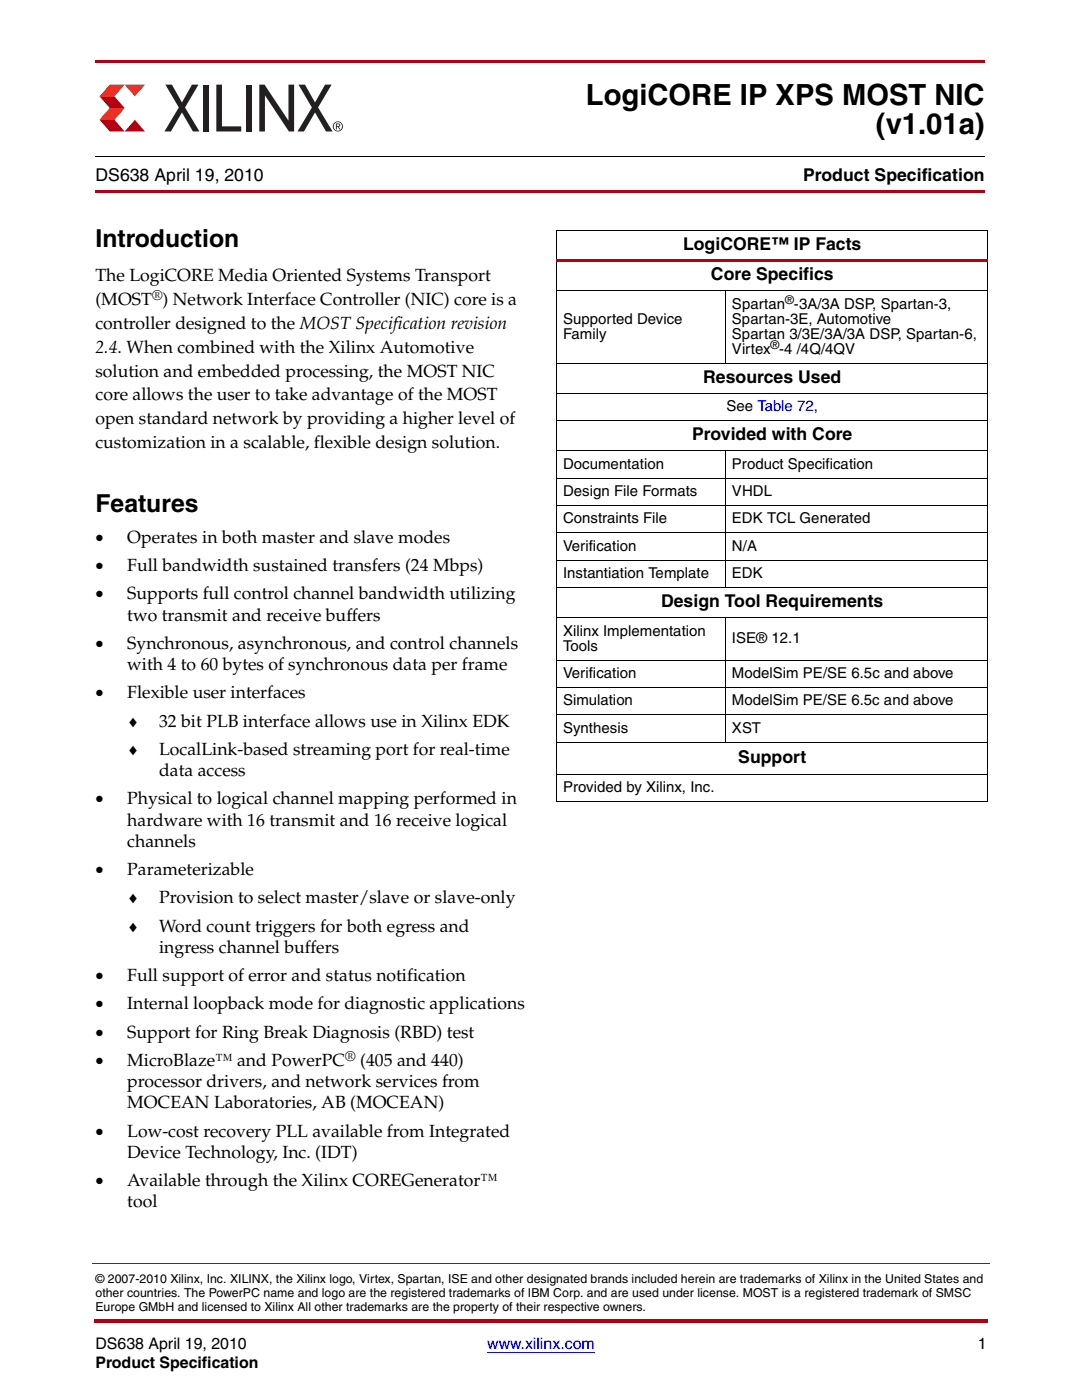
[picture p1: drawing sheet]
<svg xmlns="http://www.w3.org/2000/svg" width="216mm" height="279mm" viewBox="0 0 216 279" stroke-linecap="round" stroke-linejoin="round" font-family="sans-serif">
<defs><g id="words">
<g font-size="5.8">
<text x="116.9" y="21">LogiCORE IP XPS MOST NIC</text>
<text x="174.8" y="26.8">(v1.01a)</text>
</g>
<g font-size="4.9">
<text x="19" y="49.3">Introduction</text>
<text x="19" y="102.2">Features</text>
</g>
<g font-size="3.5">
<text x="19" y="36.1">DS638 April 19, 2010</text>
<text x="160.2" y="36.1">Product Specification</text>
<text x="136.3" y="49.9">LogiCORE™ IP Facts</text>
<text x="19" y="56.1">The LogiCORE Media Oriented Systems Transport</text>
<text x="141.9" y="55.9">Core Specifics</text>
<text x="19" y="65.6">controller designed to the MOST Specification revision</text>
<text x="19" y="60.9">(MOST ) Network Interface Controller (NIC) core is a</text>
<text x="19" y="70.4">2.4. When combined with the Xilinx Automotive</text>
<text x="19" y="75.2">solution and embedded processing, the MOST NIC</text>
<text x="140.3" y="76.4">Resources Used</text>
<text x="19" y="79.9">core allows the user to take advantage of the MOST</text>
<text x="19" y="84.7">open standard network by providing a higher level of</text>
<text x="19" y="89.4">customization in a scalable, flexible design solution.</text>
<text x="138.1" y="87.9">Provided with Core</text>
<text x="19" y="108.3">•</text>
<text x="19" y="114">•</text>
<text x="25.4" y="108.3">Operates in both master and slave modes</text>
<text x="25.4" y="114">Full bandwidth sustained transfers (24 Mbps)</text>
<text x="19" y="119.6">•</text>
<text x="25.4" y="119.6">Supports full control channel bandwidth utilizing</text>
<text x="25.4" y="123.8">two transmit and receive buffers</text>
<text x="131.9" y="121.2">Design Tool Requirements</text>
<text x="19" y="129.5">•</text>
<text x="25.4" y="129.5">Synchronous, asynchronous, and control channels</text>
<text x="25.4" y="133.7">with 4 to 60 bytes of synchronous data per frame</text>
<text x="19" y="139.4">•</text>
<text x="25.4" y="139.4">Flexible user interfaces</text>
<text x="31.7" y="145">32 bit PLB interface allows use in Xilinx EDK</text>
<text x="31.7" y="150.7">LocalLink-based streaming port for real-time</text>
<text x="31.7" y="154.9">data access</text>
<text x="147.3" y="152.3">Support</text>
<text x="19" y="160.5">•</text>
<text x="25.4" y="160.5">Physical to logical channel mapping performed in</text>
<text x="25.4" y="164.8">hardware with 16 transmit and 16 receive logical</text>
<text x="25.4" y="169">channels</text>
<text x="19" y="174.6">•</text>
<text x="25.4" y="174.6">Parameterizable</text>
<text x="31.7" y="180.3">Provision to select master/slave or slave-only</text>
<text x="31.7" y="185.9">Word count triggers for both egress and</text>
<text x="31.7" y="190.2">ingress channel buffers</text>
<text x="19" y="195.8">•</text>
<text x="25.4" y="195.8">Full support of error and status notification</text>
<text x="19" y="201.5">•</text>
<text x="25.4" y="201.5">Internal loopback mode for diagnostic applications</text>
<text x="19" y="207.1">•</text>
<text x="25.4" y="207.1">Support for Ring Break Diagnosis (RBD) test</text>
<text x="19" y="212.7">•</text>
<text x="25.4" y="212.7">MicroBlaze™ and PowerPC</text>
<text x="71.9" y="212.7">(405 and 440)</text>
<text x="25.4" y="217">processor drivers, and network services from</text>
<text x="25.4" y="221.2">MOCEAN Laboratories, AB (MOCEAN)</text>
<text x="19.1" y="226.9">•</text>
<text x="25.4" y="226.9">Low-cost recovery PLL available from Integrated</text>
<text x="25.4" y="231.1">Device Technology, Inc. (IDT)</text>
<text x="19.1" y="236.7">•</text>
<text x="25.4" y="236.7">Available through the Xilinx COREGenerator™</text>
<text x="25.4" y="241">tool</text>
</g>
<g font-size="3.2">
<text x="25.4" y="145">♦</text>
<text x="25.4" y="150.7">♦</text>
<text x="25.4" y="180.3">♦</text>
<text x="25.4" y="185.9">♦</text>
<text x="19" y="269.2">DS638 April 19, 2010</text>
<text x="195.1" y="269.2">1</text>
<text x="19" y="273">Product Specification</text>
</g>
<text font-size="3.2" fill="#00f" x="97.2" y="269.2">www.xilinx.com</text>
<g font-size="3">
<text x="112.4" y="64.6">Supported Device</text>
<text x="146.1" y="61.6">Spartan -3A/3A DSP, Spartan-3,</text>
<text x="146.1" y="64.6">Spartan-3E, Automotive</text>
<text x="112.4" y="67.6">Family</text>
<text x="146.1" y="67.6">Spartan 3/3E/3A/3A DSP, Spartan-6,</text>
<text x="146.1" y="70.6">Virtex -4 /4Q/4QV</text>
<text x="145" y="82">See Table 72,</text>
<text x="112.4" y="93.5">Documentation</text>
<text x="146" y="93.5">Product Specification</text>
<text x="112.4" y="99">Design File Formats</text>
<text x="146.1" y="99">VHDL</text>
<text x="112.4" y="104.4">Constraints File</text>
<text x="146" y="104.4">EDK TCL Generated</text>
<text x="112.4" y="109.9">Verification</text>
<text x="146.1" y="109.9">N/A</text>
<text x="112.4" y="115.4">Instantiation Template</text>
<text x="146.1" y="115.4">EDK</text>
<text x="112.4" y="126.9">Xilinx Implementation</text>
<text x="112.4" y="129.8">Tools</text>
<text x="146.1" y="128.4">ISE® 12.1</text>
<text x="112.4" y="135.3">Verification</text>
<text x="146" y="135.3">ModelSim PE/SE 6.5c and above</text>
<text x="112.4" y="140.8">Simulation</text>
<text x="146" y="140.8">ModelSim PE/SE 6.5c and above</text>
<text x="112.4" y="146.2">Synthesis</text>
<text x="146" y="146.2">XST</text>
<text x="112.4" y="158.1">Provided by Xilinx, Inc.</text>
</g>
<g font-size="2.8">
<text x="30.3" y="59.8">®</text>
<text x="68.9" y="211.7">®</text>
</g>
<g font-size="2.5">
<text x="19" y="256">© 2007-2010 Xilinx, Inc. XILINX, the Xilinx logo, Virtex, Spartan, ISE and other designated brands included herein are trademarks of Xilinx in the United States and</text>
<text x="19" y="258.8">other countries. The PowerPC name and logo are the registered trademarks of IBM Corp. and are used under license. MOST is a registered trademark of SMSC</text>
<text x="19" y="261.6">Europe GMbH and licensed to Xilinx All other trademarks are the property of their respective owners.</text>
</g>
<g font-size="2.4">
<text x="156.7" y="60.7">®</text>
<text x="153.7" y="69.7">®</text>
</g>
</g></defs>
<g fill="#b50014">
<path d="M18.7 263.2h.3v.7h-.3z"/>
<path d="M19 263.2h178.2v.7h-178.2z"/>
</g>
<path d="M19 267.1h177.8v9.8h-177.8z" fill="#fff"/>
<path d="M97.2 269.9h21.5" fill="none" stroke="#00f" stroke-width=".2"/>
<path d="M18.4 252.1l.1 .1z" fill="#b50014"/>
<path d="M18.5 252.1h179" fill="none" stroke="#b50014" stroke-width=".2"/>
<path d="M19 12.1h177.5v.5h-177.5z" fill="#b50014"/>
<path d="M19 31.3h177.5" fill="none" stroke="#000" stroke-width=".2"/>
<path d="M19 38h177.5v.5h-177.5z" fill="#b50014"/>
<path d="M19.7 16.4h48.9v9.8h-48.9z" fill="#fff"/>
<path d="M21.9 16.9h3l-2.1 2.3h-2.9z" fill="#ef3122"/>
<path d="M19.9 19.2h2.9l2.1 2.4h-3z" fill="#b30437"/>
<path d="M21.9 21.6h3l-2.1 2.3h-2.9z" fill="#ef3122"/>
<path d="M19.9 23.9h2.9l2.1 2.3h-3z" fill="#b30437"/>
<path d="M24.9 16.9h4l-2 2.3z" fill="#ef3122"/>
<path d="M26.9 23.9l2 2.3h-4z" fill="#b30437"/>
<g fill="#231f20">
<path d="M33 16.9h1.3l2 3.6 2-3.6h1.3l-2.7 4.5 2.9 4.8h-1.3l-2.2-3.8-2.2 3.8h-1.3l2.9-4.8z"/>
<path d="M40.5 16.9h1.1v9.3h-1.1z"/>
<path d="M43.2 16.9h1.1v8.3h3.8v1h-4.9z"/>
<path d="M49.1 16.9h1.1v9.3h-1.1z"/>
<path d="M51.7 16.9h1.1l4.8 7.2v-7.2h1.1v9.3h-1.1l-4.7-7.2v7.2h-1.2z"/>
<path d="M59.6 16.9h1.3l2 3.6 2-3.6h1.3l-2.7 4.5 2.9 4.8h-1.3l-2.2-3.8-2.3 3.8h-1.2l2.8-4.8z"/>
<path d="M67.2 24.8v.4h.2a.21 .21 0 0 0 .3-.2 .21 .21 0 0 0-.2-.2zM67 24.6h.5a.33 .33 0 0 1 .4 .3 .33 .33 0 0 1-.3 .4l.3 .5h-.2l-.3-.5h-.2v.5h-.2zM66.6 25.2a.85 .85 0 0 0 1.7 0 .85 .85 0 0 0-1.7 0zM66.4 25.2a1.01 1.01 0 0 1 2 0 1.01 1.01 0 0 1-2 0z"/>
</g>
<path d="M111.1 46h86M111.1 46v113.9M144.8 58v14.5M197.1 46v113.9M144.8 89.9v27.4M144.8 123.2v25" fill="none" stroke="#000" stroke-width=".2"/>
<path d="M111.1 51.7h86v.6h-86z" fill="#b50014"/>
<g fill="none" stroke="#000" stroke-width=".2">
<path d="M111.1 58h86M111.1 72.5h86M111.1 78.5h86M111.1 83.9h86M111.1 89.9h86M111.1 95.4h86M111.1 100.9h86M111.1 106.3h86M111.1 111.8h86M111.1 117.3h86M111.1 123.3h86M111.1 131.7h86"/>
<path d="M111.1 137.2h86M111.1 142.7h86M111.1 148.1h86M111.1 154.5h86M111.1 160h86"/>
</g>
<use href="#words"/>
</svg>
